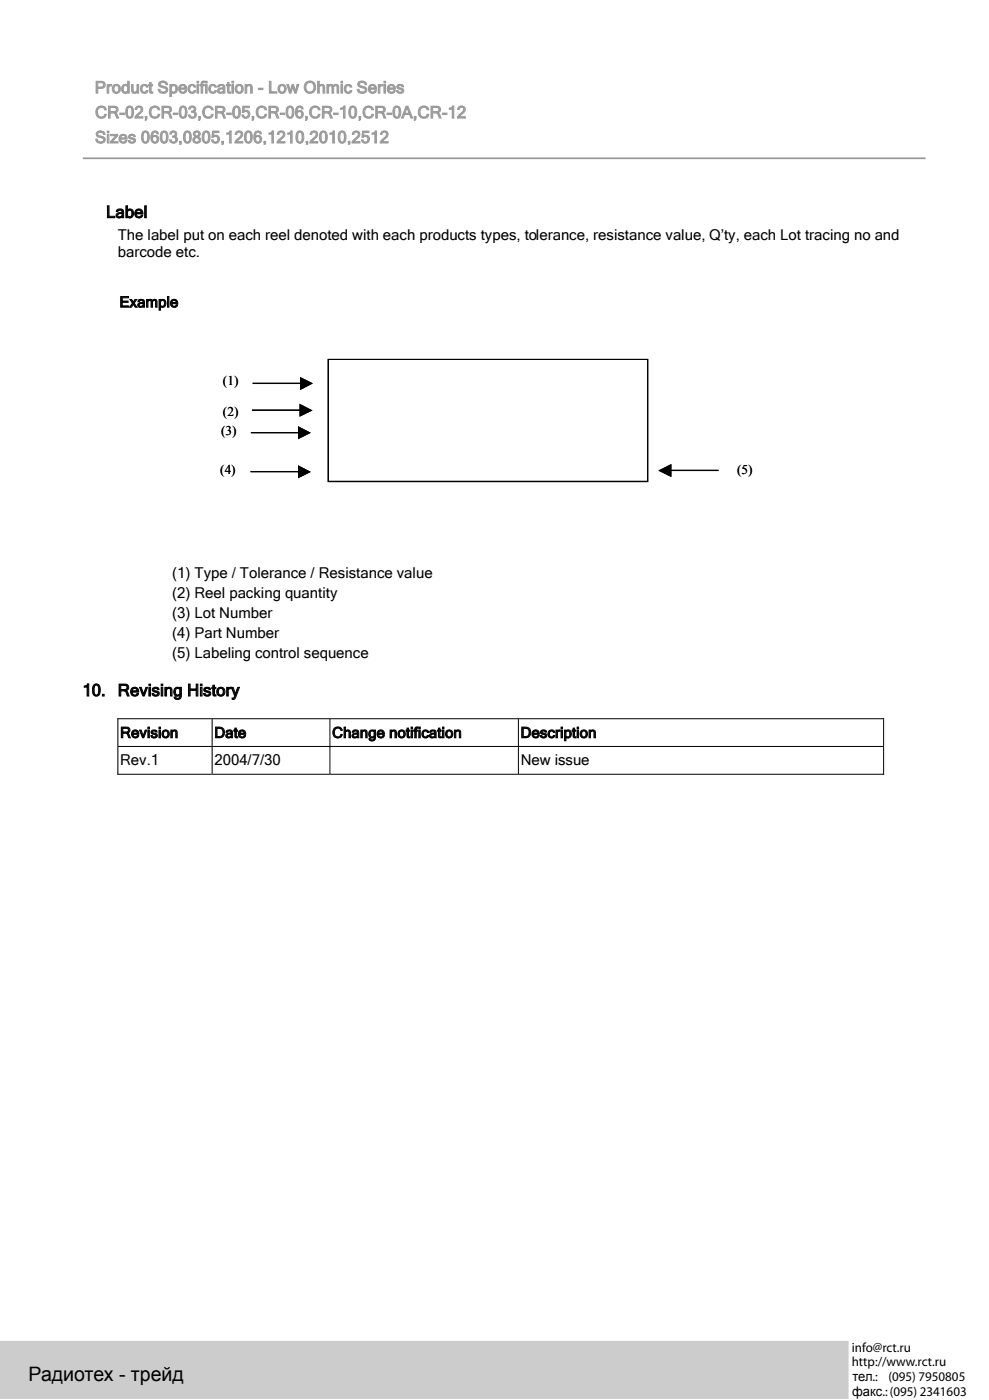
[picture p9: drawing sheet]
<svg xmlns="http://www.w3.org/2000/svg" width="210mm" height="297mm" viewBox="0 0 210 297" stroke-linecap="round" stroke-linejoin="round" font-family="sans-serif">
<defs><g id="words">
<text font-size="4.2" x="6.1" y="293.2">Радиотех - трейд</text>
<g font-size="3.5" fill="#9a9a9a">
<text x="20.1" y="19.8">Product Specification - Low Ohmic Series</text>
<text x="20.2" y="25.1">CR-02,CR-03,CR-05,CR-06,CR-10,CR-0A,CR-12</text>
<text x="20.2" y="30.4">Sizes 0603,0805,1206,1210,2010,2512</text>
</g>
<g font-size="3.5">
<text x="22.5" y="46.2">Label</text>
<text x="17.5" y="147.8">10.</text>
<text x="25" y="147.8">Revising History</text>
</g>
<g font-size="3.2">
<text x="25" y="50.9">The label put on each reel denoted with each products types, tolerance, resistance value, Q’ty, each Lot tracing no and</text>
<text x="25" y="54.5">barcode etc.</text>
<text x="25.4" y="65.2">Example</text>
<text x="36.6" y="122.7">(1) Type / Tolerance / Resistance value</text>
<text x="36.6" y="131.2">(3) Lot Number</text>
<text x="36.6" y="126.9">(2) Reel packing quantity</text>
<text x="36.6" y="135.4">(4) Part Number</text>
<text x="36.6" y="139.6">(5) Labeling control sequence</text>
<text x="25.5" y="156.7">Revision</text>
<text x="45.5" y="156.7">Date</text>
<text x="70.5" y="156.7">Change notification</text>
<text x="110.5" y="156.7">Description</text>
<text x="25.5" y="162.5">Rev.1</text>
<text x="45.5" y="162.5">2004/7/30</text>
<text x="110.5" y="162.5">New issue</text>
</g>
<g font-size="2.8">
<text x="47.3" y="81.7">(1)</text>
<text x="47.3" y="88.3">(2)</text>
<text x="46.9" y="92.4">(3)</text>
<text x="46.8" y="100.7">(4)</text>
<text x="156.5" y="100.7">(5)</text>
<text x="180.8" y="287.1">info@rct.ru</text>
<text x="180.8" y="290.1">http://www.rct.ru</text>
<text x="180.9" y="293.2">тел.:</text>
<text x="188.5" y="293.2">(095) 7950805</text>
<text x="180.8" y="296.3">факс.: (095) 2341603</text>
</g>
</g></defs>
<path d="M17.6 33.6h178.8" fill="none" stroke="#969696" stroke-width=".36"/>
<path d="M69.7 76.3h67.8v25.9h-67.8zM53.4 91.9h9.9M53.6 87.1h10M53.8 81.4h10M142.4 99.9h10M53.3 100.1h10" fill="none" stroke="#000" stroke-width=".26"/>
<g fill="#000">
<path d="M63.2 90.5l2.8 1.4-2.8 1.4z" fill-rule="evenodd"/>
<path d="M63.2 90.5l2.8 1.4-2.8 1.4z" fill-rule="evenodd"/>
<path d="M63.6 85.7l2.7 1.4-2.7 1.4z" fill-rule="evenodd"/>
<path d="M63.6 85.7l2.7 1.4-2.7 1.4z" fill-rule="evenodd"/>
<path d="M63.7 80l2.7 1.4-2.7 1.4z" fill-rule="evenodd"/>
<path d="M63.7 80l2.7 1.4-2.7 1.4z" fill-rule="evenodd"/>
<path d="M139.7 99.9l2.8-1.4v2.8z" fill-rule="evenodd"/>
<path d="M139.7 99.9l2.8-1.4v2.8z" fill-rule="evenodd"/>
<path d="M63.2 98.8l2.8 1.4-2.8 1.4z" fill-rule="evenodd"/>
<path d="M63.2 98.8l2.8 1.4-2.8 1.4z" fill-rule="evenodd"/>
</g>
<g fill="none" stroke="#000" stroke-width=".21">
<path d="M24.9 152.6h162.7M24.9 158.5h162.7M25 152.5v5.9M25 158.6v5.9M45 152.7v5.7M45 158.6v5.9M70 152.7v5.7M70 158.6v5.9M110 152.7v5.7M110 158.6v5.9M187.5 152.5v5.9M187.5 158.6v5.9v-.2"/>
<path d="M24.9 164.4h20M45.1 164.4h24.8M70.1 164.4h39.8M110.1 164.4h77.4"/>
</g>
<path d="M0 284.7h180.1v12.3h-180.1z" fill="#ccc"/>
<path d="M48.8 284.7v12.3z" fill="#000"/>
<use href="#words"/>
</svg>
